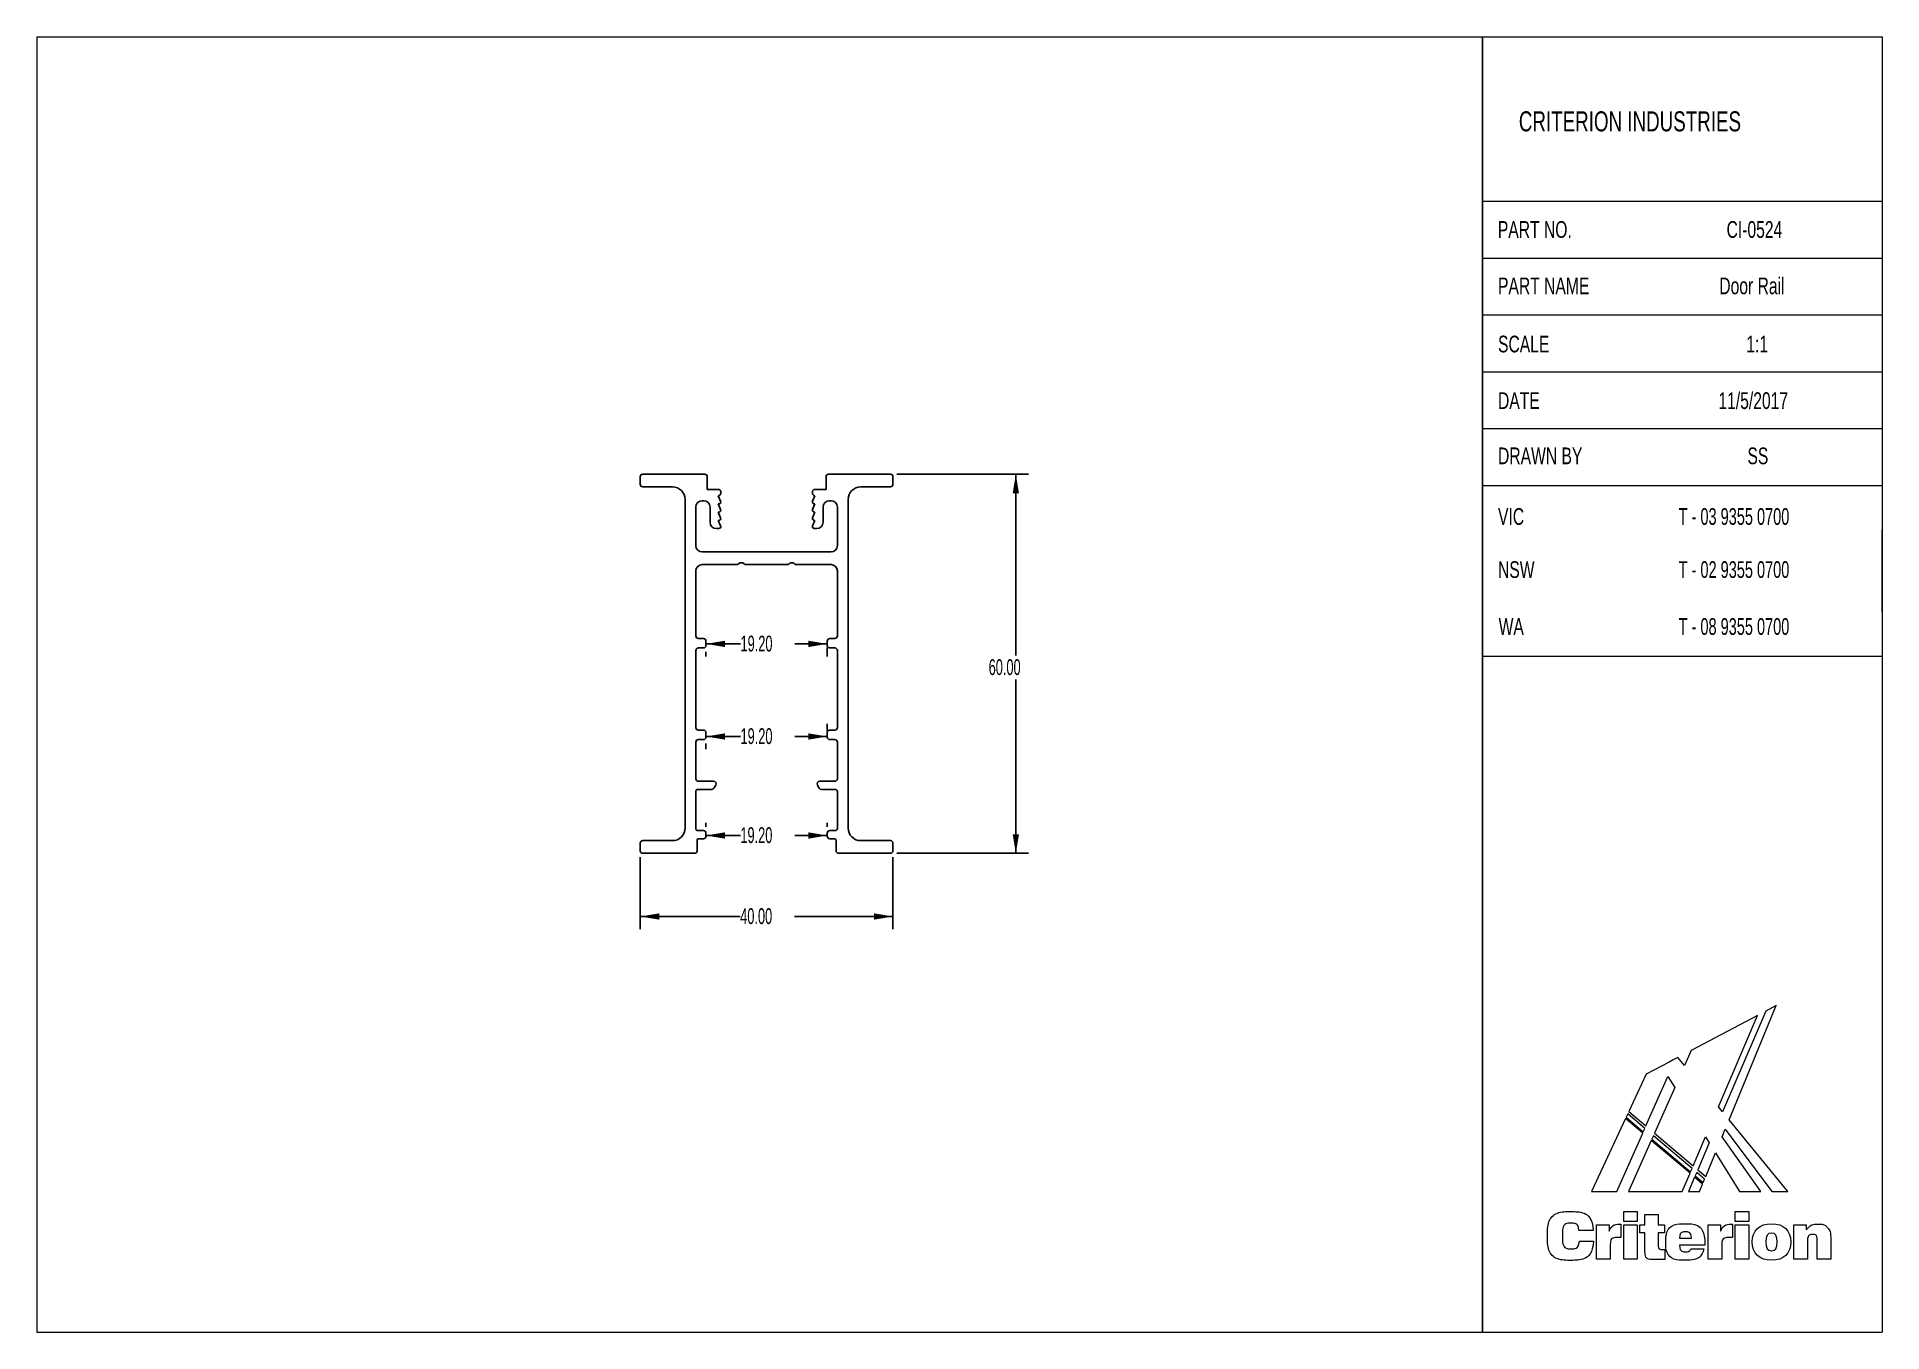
# Model space of a CAD drawing. Header units: millimetres. Extents: x 2 to 295, y 2 to 208.
import ezdxf

# ---------------------------------------------------------------- set-up
doc = ezdxf.new("R2010")
doc.units = ezdxf.units.MM
doc.layers.add('LAYER_1', color=7, linetype='Continuous')
doc.styles.add('SLDTEXTSTYLE0', font='TXT', dxfattribs={"width": 0.7})
doc.styles.add('SLDTEXTSTYLE1', font='TXT', dxfattribs={"width": 0.65})
doc.styles.add('SLDTEXTSTYLE2', font='TXT', dxfattribs={"width": 0.605})
doc.dimstyles.new('SLDDIMSTYLE0', dxfattribs={"dimtxt": 2.5, "dimasz": 3, "dimexe": 0, "dimexo": 0.0625, "dimtad": 0, "dimtih": 1, "dimtoh": 1, "dimrnd": 1e-09, "dimzin": 4, "dimdsep": 46, "dimtxsty": 'SLDTEXTSTYLE2', "dimsah": 1, "dimcen": 0.09, "dimadec": 0, "dimazin": 1, "dimtfac": 1, "dimtofl": 0, "dimtmove": 0, "dimatfit": 3, "dimfxl": 1, "dimfrac": 2, "dimtolj": 1, "dimtzin": 12, "dimarcsym": 0})

msp = doc.modelspace()

# ---------------------------------------------------------------- texts
at = {"color": 3, "linetype": 'Continuous', "lineweight": 0, "true_color": 0x00ff00, "attachment_point": 1}
for s, insert, char_height, style in [('CRITERION INDUSTRIES', (237.019, 195.719), 3.175, 'SLDTEXTSTYLE0'), ('PART NO.', (233.704, 178.341), 2.6458, 'SLDTEXTSTYLE0'), ('CI-0524', (269.899, 178.341), 2.6458, 'SLDTEXTSTYLE0'), ('PART NAME', (233.729, 169.418), 2.6458, 'SLDTEXTSTYLE0'), ('Door Rail', (268.747, 169.418), 2.6458, 'SLDTEXTSTYLE0'), ('SCALE', (233.729, 160.21), 2.6458, 'SLDTEXTSTYLE0'), ('1:1', (273.018, 160.21), 2.6458, 'SLDTEXTSTYLE0'), ('VIC', (233.729, 132.914), 2.6458, 'SLDTEXTSTYLE0'), ('T - 03 9355 0700', (262.312, 132.914), 2.64583, 'SLDTEXTSTYLE1'), ('NSW', (233.729, 124.513), 2.6458, 'SLDTEXTSTYLE0'), ('T - 02 9355 0700', (262.312, 124.513), 2.64583, 'SLDTEXTSTYLE1'), ('WA', (233.827, 115.501), 2.6458, 'SLDTEXTSTYLE0'), ('T - 08 9355 0700', (262.312, 115.501), 2.64583, 'SLDTEXTSTYLE1')]:
    msp.add_mtext(s, dxfattribs=dict(at, insert=insert, char_height=char_height, style=style))
at = {"layer": 'LAYER_1', "color": 3, "true_color": 0x00ff00, "char_height": 2.6458, "attachment_point": 1, "style": 'SLDTEXTSTYLE0'}
for s, insert in [('DATE', (233.729, 151.253)), ('11/5/2017', (268.608, 151.253)), ('DRAWN BY', (233.729, 142.514)), ('SS', (273.199, 142.514))]:
    msp.add_mtext(s, dxfattribs=dict(at, insert=insert))

# ---------------------------------------------------------------- blocks, each defined once
blk = doc.blocks.new('Block2_1')
at = {"color": 250, "linetype": 'Continuous', "lineweight": 18, "true_color": 0x191924}
for p, q in [((33.25, 38.78), (22.77, 33.23)), ((33.25, 38.78), (22.77, 33.23)), ((27.07, 24.3), (33.25, 38.78)), ((27.07, 24.3), (33.25, 38.78)), ((34.56, 39.46), (27.73, 23.5)), ((34.56, 39.46), (27.73, 23.5)), ((28.74, 22.26), (36.18, 40.32)), ((28.74, 22.26), (36.18, 40.32)), ((36.18, 40.32), (34.56, 39.46)), ((36.18, 40.32), (34.56, 39.46)), ((22.77, 33.23), (21.71, 30.84)), ((22.77, 33.23), (21.71, 30.84)), ((15.65, 29.46), (12.9, 23.57)), ((15.65, 29.46), (12.9, 23.57)), ((18.04, 30.73), (15.65, 29.46)), ((18.04, 30.73), (15.65, 29.46)), ((19.25, 31.37), (18.04, 30.73)), ((19.25, 31.37), (18.04, 30.73)), ((19.91, 31.72), (19.25, 31.37)), ((19.91, 31.72), (19.25, 31.37)), ((19.25, 31.37), (19.25, 31.37)), ((19.25, 31.37), (19.25, 31.37)), ((20.66, 32.12), (19.91, 31.72)), ((20.66, 32.12), (19.91, 31.72)), ((21.71, 30.84), (20.66, 32.12)), ((21.71, 30.84), (20.66, 32.12)), ((15.6, 21.29), (19.07, 29.08)), ((15.6, 21.29), (19.07, 29.08)), ((20.16, 27.34), (16.96, 20.14)), ((20.16, 27.34), (16.96, 20.14)), ((19.07, 29.08), (20.16, 27.34)), ((19.07, 29.08), (20.16, 27.34)), ((12.9, 23.57), (15.6, 21.29)), ((12.9, 23.57), (15.6, 21.29)), ((27.73, 23.5), (27.07, 24.3)), ((27.73, 23.5), (27.07, 24.3)), ((12.37, 22.43), (7, 10.92)), ((12.37, 22.43), (7, 10.92)), ((15.08, 20.13), (12.37, 22.43)), ((15.08, 20.13), (12.37, 22.43)), ((12.72, 23.17), (12.47, 22.64)), ((12.72, 23.17), (12.47, 22.64)), ((12.47, 22.64), (15.18, 20.35)), ((12.47, 22.64), (15.18, 20.35)), ((15.42, 20.88), (12.72, 23.17)), ((15.42, 20.88), (12.72, 23.17)), ((15.18, 20.35), (15.42, 20.88)), ((15.18, 20.35), (15.42, 20.88)), ((27.64, 19.57), (28.13, 20.75)), ((27.64, 19.57), (28.13, 20.75)), ((28.13, 20.75), (35.5, 10.92)), ((28.13, 20.75), (35.5, 10.92)), ((38.03, 10.92), (28.74, 22.26)), ((38.03, 10.92), (28.74, 22.26)), ((10.98, 10.92), (15.08, 20.13)), ((10.98, 10.92), (15.08, 20.13)), ((16.44, 18.98), (12.86, 10.92)), ((16.44, 18.98), (12.86, 10.92)), ((22.57, 13.79), (16.44, 18.98)), ((22.57, 13.79), (16.44, 18.98)), ((16.78, 19.73), (16.54, 19.2)), ((16.78, 19.73), (16.54, 19.2)), ((16.54, 19.2), (22.67, 14.01)), ((16.54, 19.2), (22.67, 14.01)), ((22.9, 14.55), (16.78, 19.73)), ((22.9, 14.55), (16.78, 19.73)), ((16.96, 20.14), (23.07, 14.95)), ((16.96, 20.14), (23.07, 14.95)), ((23.07, 14.95), (25.03, 19.53)), ((23.07, 14.95), (25.03, 19.53)), ((25.62, 18.58), (23.81, 14.34)), ((25.62, 18.58), (23.81, 14.34)), ((25.03, 19.53), (25.62, 18.58)), ((25.03, 19.53), (25.62, 18.58)), ((33.78, 10.92), (27.64, 19.57)), ((33.78, 10.92), (27.64, 19.57)), ((25.06, 13.29), (26.59, 17.03)), ((25.06, 13.29), (26.59, 17.03)), ((26.59, 17.03), (30.4, 10.92)), ((26.59, 17.03), (30.4, 10.92)), ((21.35, 10.92), (22.57, 13.79)), ((21.35, 10.92), (22.57, 13.79)), ((23.3, 13.15), (22.35, 10.92)), ((23.3, 13.15), (22.35, 10.92)), ((22.67, 14.01), (22.9, 14.55)), ((22.67, 14.01), (22.9, 14.55)), ((24.56, 12.08), (23.3, 13.15)), ((24.56, 12.08), (23.3, 13.15)), ((23.63, 13.93), (23.4, 13.37)), ((23.63, 13.93), (23.4, 13.37)), ((23.4, 13.37), (24.65, 12.31)), ((23.4, 13.37), (24.65, 12.31)), ((24.88, 12.87), (23.63, 13.93)), ((24.88, 12.87), (23.63, 13.93)), ((23.81, 14.34), (25.06, 13.29)), ((23.81, 14.34), (25.06, 13.29)), ((24.08, 10.92), (24.56, 12.08)), ((24.08, 10.92), (24.56, 12.08)), ((24.65, 12.31), (24.88, 12.87)), ((24.65, 12.31), (24.88, 12.87)), ((7, 10.92), (10.98, 10.92)), ((7, 10.92), (10.98, 10.92)), ((12.86, 10.92), (21.35, 10.92)), ((12.86, 10.92), (21.35, 10.92)), ((22.35, 10.92), (24.08, 10.92)), ((22.35, 10.92), (24.08, 10.92)), ((30.4, 10.92), (33.78, 10.92)), ((30.4, 10.92), (33.78, 10.92)), ((35.5, 10.92), (38.03, 10.92)), ((35.5, 10.92), (38.03, 10.92)), ((12.07, 7.71), (14.23, 7.71)), ((12.07, 6.16), (12.07, 7.71)), ((14.23, 6.16), (12.07, 6.16)), ((14.23, 7.71), (14.23, 6.16)), ((15.41, 5.61), (15.41, 7.28)), ((15.41, 7.28), (17.54, 7.28)), ((17.54, 7.28), (17.54, 5.61)), ((29.72, 7.71), (31.89, 7.71)), ((29.72, 6.16), (29.72, 7.71)), ((31.89, 6.16), (29.72, 6.16)), ((31.89, 7.71), (31.89, 6.16)), ((7.25, 4.75), (5, 4.75)), ((5.06, 3.04), (7.29, 3.04)), ((7.77, 5.61), (9.75, 5.61)), ((7.77, 0.2), (7.77, 5.61)), ((9.75, 5.61), (9.75, 4.62)), ((11.43, 5.75), (11.63, 5.75)), ((11.63, 5.75), (11.63, 3.6)), ((12.07, 5.61), (14.23, 5.61)), ((12.07, 0.2), (12.07, 5.61)), ((14.23, 5.61), (14.23, 0.2)), ((14.64, 4.37), (14.64, 5.61)), ((14.64, 5.61), (15.41, 5.61)), ((15.41, 4.37), (14.64, 4.37)), ((15.41, 1.66), (15.41, 4.37)), ((17.54, 5.61), (18.55, 5.61)), ((18.55, 4.37), (17.54, 4.37)), ((17.54, 4.37), (17.54, 2.21)), ((18.55, 5.61), (18.55, 4.37)), ((20.89, 3.51), (22.81, 3.51)), ((25.43, 5.61), (27.41, 5.61)), ((25.43, 0.2), (25.43, 5.61)), ((27.41, 5.61), (27.41, 4.62)), ((29.09, 5.75), (29.28, 5.75)), ((29.28, 5.75), (29.28, 3.6)), ((29.72, 5.61), (31.89, 5.61)), ((29.72, 0.2), (29.72, 5.61)), ((31.89, 5.61), (31.89, 0.2)), ((39.01, 5.61), (40.96, 5.61)), ((39.01, 0.2), (39.01, 5.61)), ((40.96, 5.61), (40.96, 4.82)), ((41.16, 2.99), (41.16, 0.2)), ((42.69, 0.2), (42.69, 3)), ((44.84, 3.01), (44.84, 0.2)), ((9.93, 0.2), (7.77, 0.2)), ((9.93, 2.42), (9.93, 0.2)), ((14.23, 0.2), (12.07, 0.2)), ((18.57, 1.72), (18.57, 0.16)), ((24.93, 2.43), (20.89, 2.43)), ((22.7, 1.8), (24.75, 1.8)), ((24.93, 2.56), (24.93, 2.43)), ((27.58, 0.2), (25.43, 0.2)), ((27.58, 2.42), (27.58, 0.2)), ((31.89, 0.2), (29.72, 0.2)), ((41.16, 0.2), (39.01, 0.2)), ((44.84, 0.2), (42.69, 0.2))]:
    blk.add_line(p, q, dxfattribs=at)
for points in [[(7.29, 3.04), (7.16, 1.12), (5.89, 0), (3.78, 0), (1.43, 0), (0, 1.48), (0, 3.86), (0, 6.25), (1.44, 7.72), (3.73, 7.72), (5.85, 7.72), (7.11, 6.65), (7.25, 4.75)], [(5, 4.75), (4.93, 5.5), (4.51, 5.88), (3.76, 5.88), (2.83, 5.88), (2.37, 5.21), (2.37, 3.86), (2.37, 2.52), (2.87, 1.83), (3.82, 1.83), (4.54, 1.83), (4.99, 2.26), (5.06, 3.04)], [(9.75, 4.62), (10.04, 5.42), (10.56, 5.75), (11.43, 5.75)], [(11.63, 3.6), (11.47, 3.62), (11.32, 3.63), (11.19, 3.63), (10.32, 3.63), (9.93, 3.26), (9.93, 2.42)], [(24.75, 1.8), (24.46, 0.63), (23.44, 0.01), (21.77, 0.01), (19.9, 0.01), (18.74, 1.14), (18.74, 2.86), (18.74, 4.67), (19.93, 5.8), (21.85, 5.8), (23.76, 5.8), (24.93, 4.6), (24.93, 2.56)], [(22.81, 3.51), (22.77, 4.18), (22.44, 4.52), (21.83, 4.52), (21.27, 4.52), (20.92, 4.15), (20.89, 3.51)], [(27.41, 4.62), (27.7, 5.42), (28.21, 5.75), (29.09, 5.75)], [(29.28, 3.6), (29.12, 3.62), (28.98, 3.63), (28.85, 3.63), (27.98, 3.63), (27.58, 3.26), (27.58, 2.42)], [(40.96, 4.82), (41.46, 5.45), (42.07, 5.75), (42.86, 5.75), (43.52, 5.75), (44.04, 5.53), (44.39, 5.1), (44.81, 4.6), (44.84, 3.95), (44.84, 3.01)], [(42.69, 3), (42.69, 3.75), (42.55, 4.08), (41.96, 4.08), (41.42, 4.08), (41.16, 3.73), (41.16, 2.99)], [(18.57, 0.16), (18.1, 0.13), (17.65, 0.11), (17.24, 0.11), (15.9, 0.11), (15.41, 0.49), (15.41, 1.66)], [(17.54, 2.21), (17.54, 1.82), (17.75, 1.71), (18.27, 1.71)], [(18.27, 1.71), (18.36, 1.71), (18.46, 1.71), (18.57, 1.72)], [(20.89, 2.43), (20.92, 1.74), (21.27, 1.35), (21.89, 1.35), (22.31, 1.35), (22.59, 1.52), (22.7, 1.8)]]:
    blk.add_open_spline(points, degree=3, dxfattribs=at)
for points, knots in [([(35.48, 0.01), (33.57, 0.01), (32.42, 1.12), (32.42, 2.91), (32.42, 4.7), (33.57, 5.8), (35.48, 5.8)], [2, 2, 2, 2, 3, 3, 3, 4, 4, 4, 4]), ([(35.48, 4.31), (34.82, 4.31), (34.59, 3.87), (34.59, 2.91), (34.59, 1.95), (34.82, 1.51), (35.48, 1.51)], [2, 2, 2, 2, 3, 3, 3, 4, 4, 4, 4]), ([(35.48, 5.8), (37.38, 5.8), (38.53, 4.7), (38.53, 2.91), (38.53, 1.12), (37.38, 0.01), (35.48, 0.01)], [0, 0, 0, 0, 1, 1, 1, 2, 2, 2, 2]), ([(35.48, 1.51), (36.13, 1.51), (36.37, 1.95), (36.37, 2.91), (36.37, 3.87), (36.13, 4.31), (35.48, 4.31)], [0, 0, 0, 0, 1, 1, 1, 2, 2, 2, 2])]:
    blk.add_open_spline(points, degree=3, knots=knots, dxfattribs=at)
blk = doc.blocks.new('_D')
at = {"layer": 'LAYER_1', "color": 1}
for p, q in [((97.98, 77.68), (97.98, 66.28)), ((137.98, 77.68), (137.98, 66.28)), ((97.98, 68.28), (113.8, 68.28)), ((137.98, 68.28), (122.39, 68.28))]:
    blk.add_line(p, q, dxfattribs=at)
for points in [[(97.98, 68.28), (100.98, 67.78), (100.98, 68.78)], [(137.98, 68.28), (134.98, 68.78), (134.98, 67.78)]]:
    blk.add_solid(points, dxfattribs=at)
at = {"layer": 'LAYER_1', "color": 1, "insert": (113.8, 69.59), "char_height": 2.5, "attachment_point": 1, "style": 'SLDTEXTSTYLE2'}
blk.add_mtext('40.00', dxfattribs=at)
blk = doc.blocks.new('_D_1')
at = {"layer": 'LAYER_1', "color": 1}
for p, q in [((108.38, 111.43), (113.85, 111.43)), ((127.58, 111.43), (122.44, 111.43)), ((108.38, 110.18), (108.38, 109.43)), ((127.58, 110.88), (127.58, 109.43))]:
    blk.add_line(p, q, dxfattribs=at)
for points in [[(108.38, 111.43), (111.38, 110.93), (111.38, 111.93)], [(127.58, 111.43), (124.58, 111.93), (124.58, 110.93)]]:
    blk.add_solid(points, dxfattribs=at)
at = {"layer": 'LAYER_1', "color": 1, "insert": (113.85, 112.73), "char_height": 2.5, "attachment_point": 1, "style": 'SLDTEXTSTYLE2'}
blk.add_mtext('19.20', dxfattribs=at)
blk = doc.blocks.new('_D_2')
at = {"layer": 'LAYER_1', "color": 1}
for p, q in [((108.38, 96.77), (113.85, 96.77)), ((127.58, 96.77), (122.44, 96.77)), ((127.58, 97.68), (127.58, 98.77)), ((108.38, 95.68), (108.38, 94.77))]:
    blk.add_line(p, q, dxfattribs=at)
for points in [[(108.38, 96.77), (111.38, 96.27), (111.38, 97.27)], [(127.58, 96.77), (124.58, 97.27), (124.58, 96.27)]]:
    blk.add_solid(points, dxfattribs=at)
at = {"layer": 'LAYER_1', "color": 1, "insert": (113.85, 98.08), "char_height": 2.5, "attachment_point": 1, "style": 'SLDTEXTSTYLE2'}
blk.add_mtext('19.20', dxfattribs=at)
blk = doc.blocks.new('_D_3')
at = {"layer": 'LAYER_1', "color": 1}
for p, q in [((108.38, 82.48), (108.38, 83.1)), ((127.58, 82.48), (127.58, 83.1)), ((108.38, 81.1), (113.83, 81.1)), ((127.58, 81.1), (122.42, 81.1))]:
    blk.add_line(p, q, dxfattribs=at)
for points in [[(108.38, 81.1), (111.38, 80.6), (111.38, 81.6)], [(127.58, 81.1), (124.58, 81.6), (124.58, 80.6)]]:
    blk.add_solid(points, dxfattribs=at)
at = {"layer": 'LAYER_1', "color": 1, "insert": (113.83, 82.41), "char_height": 2.5, "attachment_point": 1, "style": 'SLDTEXTSTYLE2'}
blk.add_mtext('19.20', dxfattribs=at)
blk = doc.blocks.new('_D_4')
at = {"layer": 'LAYER_1', "color": 1}
for p, q in [((138.58, 138.28), (159.42, 138.28)), ((157.42, 138.28), (157.42, 109.61)), ((157.42, 78.28), (157.42, 105.78)), ((138.58, 78.28), (159.42, 78.28))]:
    blk.add_line(p, q, dxfattribs=at)
for points in [[(157.42, 138.28), (156.92, 135.28), (157.92, 135.28)], [(157.42, 78.28), (157.92, 81.28), (156.92, 81.28)]]:
    blk.add_solid(points, dxfattribs=at)
at = {"layer": 'LAYER_1', "color": 1, "insert": (153.12, 109), "char_height": 2.5, "attachment_point": 1, "style": 'SLDTEXTSTYLE2'}
blk.add_mtext('60.00', dxfattribs=at)

# ---------------------------------------------------------------- dimensions: what is measured, and where the dimension line sits
at = {"layer": 'LAYER_1', "color": 1}
dim = msp.add_linear_dim(base=(157.42, 78.283), p1=(137.578, 138.283), p2=(137.578, 78.283), angle=90, dimstyle='SLDDIMSTYLE0', dxfattribs=at)
dim.commit()
dim.dimension.update_dxf_attribs({"geometry": '_D_4', "text_midpoint": (157.42, 107.695), "dimtype": 160})
for base, p1, p2, picture, middle in [((108.378, 111.429), (127.578, 111.883), (108.378, 111.183), '_D_1', (118.142, 111.429)), ((127.578, 96.775), (108.378, 96.683), (127.578, 96.683), '_D_2', (118.142, 96.775)), ((108.378, 81.103), (127.578, 80.983), (108.378, 80.983), '_D_3', (118.127, 81.103)), ((97.978, 68.283), (137.978, 78.683), (97.978, 78.683), '_D', (118.095, 68.283))]:
    dim = msp.add_linear_dim(base=base, p1=p1, p2=p2, dimstyle='SLDDIMSTYLE0', dxfattribs=at)
    dim.commit()
    dim.dimension.update_dxf_attribs({"geometry": picture, "text_midpoint": middle, "dimtype": 160})

# ---------------------------------------------------------------- linework, layer by layer
at = {"color": 7, "linetype": 'Continuous', "lineweight": 18}
for p, q in [((2.5, 207.5), (294.51, 207.5)), ((2.5, 207.5), (2.5, 2.5)), ((294.51, 207.5), (294.51, 2.5)), ((231.292, 181.5), (294.51, 181.5)), ((231.292, 172.5), (294.51, 172.5)), ((231.292, 163.5), (294.51, 163.5)), ((231.292, 154.5), (294.51, 154.5)), ((231.292, 145.5), (294.51, 145.5)), ((231.292, 136.5), (294.51, 136.5)), ((294.51, 116.5), (294.51, 103.5)), ((231.292, 109.5), (294.51, 109.5)), ((2.5, 2.5), (294.51, 2.5))]:
    msp.add_line(p, q, dxfattribs=at)
at = {"color": 7, "linetype": 'Continuous'}
for p, q in [((97.978, 137.883), (97.978, 136.683)), ((108.178, 138.283), (98.378, 138.283)), ((108.578, 135.883), (108.578, 137.883)), ((127.378, 135.883), (127.378, 137.883)), ((127.778, 138.283), (137.578, 138.283)), ((137.978, 137.883), (137.978, 136.683)), ((103.078, 136.283), (98.378, 136.283)), ((110.328, 135.883), (108.578, 135.883)), ((110.328, 134.883), (110.704, 134.001)), ((110.728, 135.283), (110.728, 135.483)), ((125.228, 135.283), (125.228, 135.483)), ((125.628, 134.883), (125.252, 134.001)), ((125.628, 135.883), (127.378, 135.883)), ((132.878, 136.283), (137.578, 136.283)), ((105.078, 82.283), (105.078, 134.283)), ((106.778, 126.983), (106.778, 133.083)), ((108.028, 134.083), (107.778, 134.083)), ((109.028, 130.683), (109.028, 133.083)), ((110.328, 133.583), (110.704, 132.701)), ((110.428, 133.583), (110.328, 133.583)), ((110.328, 132.283), (110.704, 131.401)), ((110.428, 132.283), (110.328, 132.283)), ((125.628, 133.583), (125.252, 132.701)), ((125.628, 132.283), (125.252, 131.401)), ((125.528, 133.583), (125.628, 133.583)), ((125.528, 132.283), (125.628, 132.283)), ((126.928, 130.683), (126.928, 133.083)), ((127.928, 134.083), (128.178, 134.083)), ((129.178, 126.983), (129.178, 133.083)), ((130.878, 82.283), (130.878, 134.283)), ((110.428, 129.683), (110.028, 129.683)), ((110.428, 130.983), (110.328, 130.983)), ((110.328, 130.983), (110.704, 130.101)), ((125.628, 130.983), (125.252, 130.101)), ((125.528, 130.983), (125.628, 130.983)), ((125.528, 129.683), (125.928, 129.683)), ((128.178, 125.983), (107.778, 125.983)), ((106.778, 112.683), (106.778, 122.983)), ((113.262, 123.983), (107.778, 123.983)), ((113.545, 124.101), (113.728, 124.283)), ((113.728, 124.283), (114.228, 124.283)), ((114.411, 124.101), (114.228, 124.283)), ((121.262, 123.983), (114.694, 123.983)), ((121.545, 124.101), (121.728, 124.283)), ((122.228, 124.283), (121.728, 124.283)), ((122.411, 124.101), (122.228, 124.283)), ((122.694, 123.983), (128.178, 123.983)), ((129.178, 112.683), (129.178, 122.983)), ((107.178, 112.283), (107.978, 112.283)), ((108.378, 111.183), (108.378, 111.883)), ((127.578, 111.183), (127.578, 111.883)), ((128.778, 112.283), (127.978, 112.283)), ((106.778, 98.183), (106.778, 110.383)), ((107.178, 110.783), (107.978, 110.783)), ((128.778, 110.783), (127.978, 110.783)), ((129.178, 98.183), (129.178, 110.383)), ((107.178, 97.783), (107.978, 97.783)), ((108.378, 96.683), (108.378, 97.383)), ((127.578, 96.683), (127.578, 97.383)), ((128.778, 97.783), (127.978, 97.783)), ((106.778, 90.083), (106.778, 95.883)), ((107.178, 96.283), (107.978, 96.283)), ((128.778, 96.283), (127.978, 96.283)), ((129.178, 90.083), (129.178, 95.883)), ((106.778, 82.183), (106.778, 88.083)), ((107.078, 88.383), (109.289, 88.383)), ((107.178, 89.683), (109.578, 89.683)), ((109.636, 88.583), (109.924, 89.083)), ((126.32, 88.583), (126.032, 89.083)), ((128.778, 89.683), (126.378, 89.683)), ((128.878, 88.383), (126.667, 88.383)), ((129.178, 82.183), (129.178, 88.083)), ((107.078, 81.883), (107.978, 81.883)), ((128.878, 81.883), (127.978, 81.883)), ((97.978, 79.883), (97.978, 78.683)), ((98.378, 80.283), (103.078, 80.283)), ((106.978, 78.683), (106.978, 80.283)), ((107.278, 80.583), (107.978, 80.583)), ((108.378, 80.983), (108.378, 81.483)), ((127.578, 80.983), (127.578, 81.483)), ((128.678, 80.583), (127.978, 80.583)), ((128.978, 78.683), (128.978, 80.283)), ((137.578, 80.283), (132.878, 80.283)), ((137.978, 79.883), (137.978, 78.683)), ((98.378, 78.283), (106.578, 78.283)), ((137.578, 78.283), (129.378, 78.283))]:
    msp.add_line(p, q, dxfattribs=at)
at = {"color": 7, "linetype": 'Continuous', "lineweight": 25}
for p, q in [((97.978, 137.883), (97.978, 136.683)), ((108.178, 138.283), (98.378, 138.283)), ((108.578, 135.883), (108.578, 137.883)), ((127.378, 137.883), (127.378, 135.883)), ((137.578, 138.283), (127.778, 138.283)), ((137.978, 136.683), (137.978, 137.883)), ((98.378, 136.283), (103.078, 136.283)), ((110.328, 135.883), (108.578, 135.883)), ((110.704, 134.001), (110.328, 134.883)), ((110.728, 135.283), (110.728, 135.483)), ((125.228, 135.483), (125.228, 135.283)), ((125.628, 134.883), (125.252, 134.001)), ((127.378, 135.883), (125.628, 135.883)), ((132.878, 136.283), (137.578, 136.283)), ((105.078, 134.283), (105.078, 82.283)), ((106.778, 126.983), (106.778, 133.083)), ((107.778, 134.083), (108.028, 134.083)), ((109.028, 133.083), (109.028, 130.683)), ((110.704, 132.701), (110.328, 133.583)), ((110.328, 133.583), (110.428, 133.583)), ((110.704, 131.401), (110.328, 132.283)), ((110.328, 132.283), (110.428, 132.283)), ((125.628, 133.583), (125.252, 132.701)), ((125.628, 132.283), (125.252, 131.401)), ((125.528, 133.583), (125.628, 133.583)), ((125.528, 132.283), (125.628, 132.283)), ((126.928, 130.683), (126.928, 133.083)), ((127.928, 134.083), (128.178, 134.083)), ((129.178, 133.083), (129.178, 126.983)), ((130.878, 82.283), (130.878, 134.283)), ((110.028, 129.683), (110.428, 129.683)), ((110.704, 130.101), (110.328, 130.983)), ((110.328, 130.983), (110.428, 130.983)), ((125.628, 130.983), (125.252, 130.101)), ((125.528, 130.983), (125.628, 130.983)), ((125.528, 129.683), (125.928, 129.683)), ((128.178, 125.983), (107.778, 125.983)), ((106.778, 112.683), (106.778, 122.983)), ((107.778, 123.983), (113.262, 123.983)), ((113.545, 124.101), (113.728, 124.283)), ((113.728, 124.283), (114.228, 124.283)), ((114.228, 124.283), (114.411, 124.101)), ((114.694, 123.983), (121.262, 123.983)), ((121.545, 124.101), (121.728, 124.283)), ((121.728, 124.283), (122.228, 124.283)), ((122.228, 124.283), (122.411, 124.101)), ((122.694, 123.983), (128.178, 123.983)), ((129.178, 122.983), (129.178, 112.683)), ((107.978, 112.283), (107.178, 112.283)), ((108.378, 111.183), (108.378, 111.883)), ((127.578, 111.883), (127.578, 111.183)), ((128.778, 112.283), (127.978, 112.283)), ((106.778, 98.183), (106.778, 110.383)), ((107.178, 110.783), (107.978, 110.783)), ((127.978, 110.783), (128.778, 110.783)), ((129.178, 110.383), (129.178, 98.183)), ((107.978, 97.783), (107.178, 97.783)), ((108.378, 96.683), (108.378, 97.383)), ((127.578, 97.383), (127.578, 96.683)), ((128.778, 97.783), (127.978, 97.783)), ((106.778, 90.083), (106.778, 95.883)), ((107.178, 96.283), (107.978, 96.283)), ((127.978, 96.283), (128.778, 96.283)), ((129.178, 95.883), (129.178, 90.083)), ((106.778, 82.183), (106.778, 88.083)), ((107.078, 88.383), (109.289, 88.383)), ((109.578, 89.683), (107.178, 89.683)), ((109.636, 88.583), (109.924, 89.083)), ((126.032, 89.083), (126.32, 88.583)), ((128.778, 89.683), (126.378, 89.683)), ((126.667, 88.383), (128.878, 88.383)), ((129.178, 88.083), (129.178, 82.183)), ((107.978, 81.883), (107.078, 81.883)), ((128.878, 81.883), (127.978, 81.883)), ((97.978, 79.883), (97.978, 78.683)), ((103.078, 80.283), (98.378, 80.283)), ((106.978, 78.683), (106.978, 80.283)), ((107.278, 80.583), (107.978, 80.583)), ((108.378, 80.983), (108.378, 81.483)), ((127.578, 81.483), (127.578, 80.983)), ((127.978, 80.583), (128.678, 80.583)), ((128.978, 80.283), (128.978, 78.683)), ((137.578, 80.283), (132.878, 80.283)), ((137.978, 78.683), (137.978, 79.883)), ((98.378, 78.283), (106.578, 78.283)), ((129.378, 78.283), (137.578, 78.283))]:
    msp.add_line(p, q, dxfattribs=at)
at = {"color": 7, "linetype": 'Continuous'}
for centre, radius, start, end in [((98.378, 137.883), 0.4, 90, 180), ((108.178, 137.883), 0.4, 0, 90), ((127.778, 137.883), 0.4, 90, 180), ((137.578, 137.883), 0.4, 0, 90), ((98.378, 136.683), 0.4, 180, 270), ((103.078, 134.283), 2, 0, 90), ((110.328, 135.483), 0.4, 0, 90), ((110.328, 135.283), 0.4, 270, 0), ((125.628, 135.483), 0.4, 90, 180), ((125.628, 135.283), 0.4, 180, 270), ((132.878, 134.283), 2, 90, 180), ((137.578, 136.683), 0.4, 270, 360), ((107.778, 133.083), 1, 90, 180), ((108.028, 133.083), 1, 0, 90), ((110.428, 133.883), 0.3, 270, 23.07879), ((110.428, 132.583), 0.3, 270, 23.07879), ((125.528, 133.883), 0.3, 156.92121, 270), ((125.528, 132.583), 0.3, 156.92121, 270), ((127.928, 133.083), 1, 90, 180), ((128.178, 133.083), 1, 0, 90), ((110.028, 130.683), 1, 180, 270), ((110.428, 131.283), 0.3, 270, 23.07879), ((110.428, 129.983), 0.3, 270, 23.07879), ((125.528, 131.283), 0.3, 156.92121, 270), ((125.528, 129.983), 0.3, 156.92121, 270), ((125.928, 130.683), 1, 270, 360), ((107.778, 126.983), 1, 180, 270), ((128.178, 126.983), 1, 270, 0), ((107.778, 122.983), 1, 90, 180), ((113.262, 124.383), 0.4, 270, 315), ((114.694, 124.383), 0.4, 225, 270), ((121.262, 124.383), 0.4, 270, 315), ((122.694, 124.383), 0.4, 225, 270), ((128.178, 122.983), 1, 0, 90), ((107.178, 112.683), 0.4, 180, 270), ((107.978, 111.883), 0.4, 0, 90), ((107.978, 111.183), 0.4, 270, 0), ((127.978, 111.883), 0.4, 90, 180), ((127.978, 111.183), 0.4, 180, 270), ((128.778, 112.683), 0.4, 270, 0), ((107.178, 110.383), 0.4, 90, 180), ((128.778, 110.383), 0.4, 0, 90), ((107.178, 98.183), 0.4, 180, 270), ((107.978, 97.383), 0.4, 0, 90), ((107.978, 96.683), 0.4, 270, 0), ((127.978, 97.383), 0.4, 90, 180), ((127.978, 96.683), 0.4, 180, 270), ((128.778, 98.183), 0.4, 270, 0), ((107.178, 95.883), 0.4, 90, 180), ((128.778, 95.883), 0.4, 0, 90), ((107.178, 90.083), 0.4, 180, 270), ((107.078, 88.083), 0.3, 90, 180), ((109.289, 88.783), 0.4, 270, 330), ((109.578, 89.283), 0.4, 330, 90), ((126.378, 89.283), 0.4, 90, 210), ((126.667, 88.783), 0.4, 210, 270), ((128.778, 90.083), 0.4, 270, 0), ((128.878, 88.083), 0.3, 0, 90), ((103.078, 82.283), 2, 270, 360), ((107.078, 82.183), 0.3, 180, 270), ((107.978, 81.483), 0.4, 0, 90), ((127.978, 81.483), 0.4, 90, 180), ((128.878, 82.183), 0.3, 270, 0), ((132.878, 82.283), 2, 180, 270), ((98.378, 79.883), 0.4, 90, 180), ((107.278, 80.283), 0.3, 90, 180), ((107.978, 80.983), 0.4, 270, 0), ((127.978, 80.983), 0.4, 180, 270), ((128.678, 80.283), 0.3, 0, 90), ((137.578, 79.883), 0.4, 0, 90), ((98.378, 78.683), 0.4, 180, 270), ((106.578, 78.683), 0.4, 270, 0), ((129.378, 78.683), 0.4, 180, 270), ((137.578, 78.683), 0.4, 270, 0)]:
    msp.add_arc(centre, radius, start, end, dxfattribs=at)
at = {"color": 7, "linetype": 'Continuous', "lineweight": 25}
for centre, radius, start, end in [((98.378, 137.883), 0.4, 90, 180), ((108.178, 137.883), 0.4, 0, 90), ((127.778, 137.883), 0.4, 90, 180), ((137.578, 137.883), 0.4, 0, 90), ((98.378, 136.683), 0.4, 180, 270), ((103.078, 134.283), 2, 0, 90), ((110.328, 135.483), 0.4, 0, 90), ((110.328, 135.283), 0.4, 270, 0), ((125.628, 135.483), 0.4, 90, 180), ((125.628, 135.283), 0.4, 180, 270), ((132.878, 134.283), 2, 90, 180), ((137.578, 136.683), 0.4, 270, 360), ((107.778, 133.083), 1, 90, 180), ((108.028, 133.083), 1, 0, 90), ((110.428, 133.883), 0.3, 270, 23.07879), ((110.428, 132.583), 0.3, 270, 23.07879), ((125.528, 133.883), 0.3, 156.92121, 270), ((125.528, 132.583), 0.3, 156.92121, 270), ((127.928, 133.083), 1, 90, 180), ((128.178, 133.083), 1, 0, 90), ((110.028, 130.683), 1, 180, 270), ((110.428, 131.283), 0.3, 270, 23.07879), ((110.428, 129.983), 0.3, 270, 23.07879), ((125.528, 131.283), 0.3, 156.92121, 270), ((125.528, 129.983), 0.3, 156.92121, 270), ((125.928, 130.683), 1, 270, 360), ((107.778, 126.983), 1, 180, 270), ((128.178, 126.983), 1, 270, 0), ((107.778, 122.983), 1, 90, 180), ((113.262, 124.383), 0.4, 270, 315), ((114.694, 124.383), 0.4, 225, 270), ((121.262, 124.383), 0.4, 270, 315), ((122.694, 124.383), 0.4, 225, 270), ((128.178, 122.983), 1, 0, 90), ((107.178, 112.683), 0.4, 180, 270), ((107.978, 111.883), 0.4, 0, 90), ((107.978, 111.183), 0.4, 270, 0), ((127.978, 111.883), 0.4, 90, 180), ((127.978, 111.183), 0.4, 180, 270), ((128.778, 112.683), 0.4, 270, 0), ((107.178, 110.383), 0.4, 90, 180), ((128.778, 110.383), 0.4, 0, 90), ((107.178, 98.183), 0.4, 180, 270), ((107.978, 97.383), 0.4, 0, 90), ((107.978, 96.683), 0.4, 270, 0), ((127.978, 97.383), 0.4, 90, 180), ((127.978, 96.683), 0.4, 180, 270), ((128.778, 98.183), 0.4, 270, 0), ((107.178, 95.883), 0.4, 90, 180), ((128.778, 95.883), 0.4, 0, 90), ((107.178, 90.083), 0.4, 180, 270), ((107.078, 88.083), 0.3, 90, 180), ((109.289, 88.783), 0.4, 270, 330), ((109.578, 89.283), 0.4, 330, 90), ((126.378, 89.283), 0.4, 90, 210), ((126.667, 88.783), 0.4, 210, 270), ((128.778, 90.083), 0.4, 270, 0), ((128.878, 88.083), 0.3, 0, 90), ((103.078, 82.283), 2, 270, 360), ((107.078, 82.183), 0.3, 180, 270), ((107.978, 81.483), 0.4, 0, 90), ((127.978, 81.483), 0.4, 90, 180), ((128.878, 82.183), 0.3, 270, 0), ((132.878, 82.283), 2, 180, 270), ((98.378, 79.883), 0.4, 90, 180), ((107.278, 80.283), 0.3, 90, 180), ((107.978, 80.983), 0.4, 270, 0), ((127.978, 80.983), 0.4, 180, 270), ((128.678, 80.283), 0.3, 0, 90), ((137.578, 79.883), 0.4, 0, 90), ((98.378, 78.683), 0.4, 180, 270), ((106.578, 78.683), 0.4, 270, 0), ((129.378, 78.683), 0.4, 180, 270), ((137.578, 78.683), 0.4, 270, 0)]:
    msp.add_arc(centre, radius, start, end, dxfattribs=at)
at = {"layer": 'LAYER_1', "color": 3, "true_color": 0x00ff00}
for p, q in [((231.292, 207.5), (231.292, 2.5)), ((294.51, 129.5), (294.51, 116.5))]:
    msp.add_line(p, q, dxfattribs=at)

# ---------------------------------------------------------------- block references
at = {"color": 7, "linetype": 'Continuous'}
msp.add_blockref('Block2_1', (241.542, 13.855), dxfattribs=at)

msp.set_redraw_order([(e.dxf.handle, doc.entitydb.next_handle()) for e in msp.query("TEXT MTEXT ATTDEF DIMENSION ARC_DIMENSION")])  # texts and dimensions are drawn at this point

doc.saveas('drawing.dxf')
